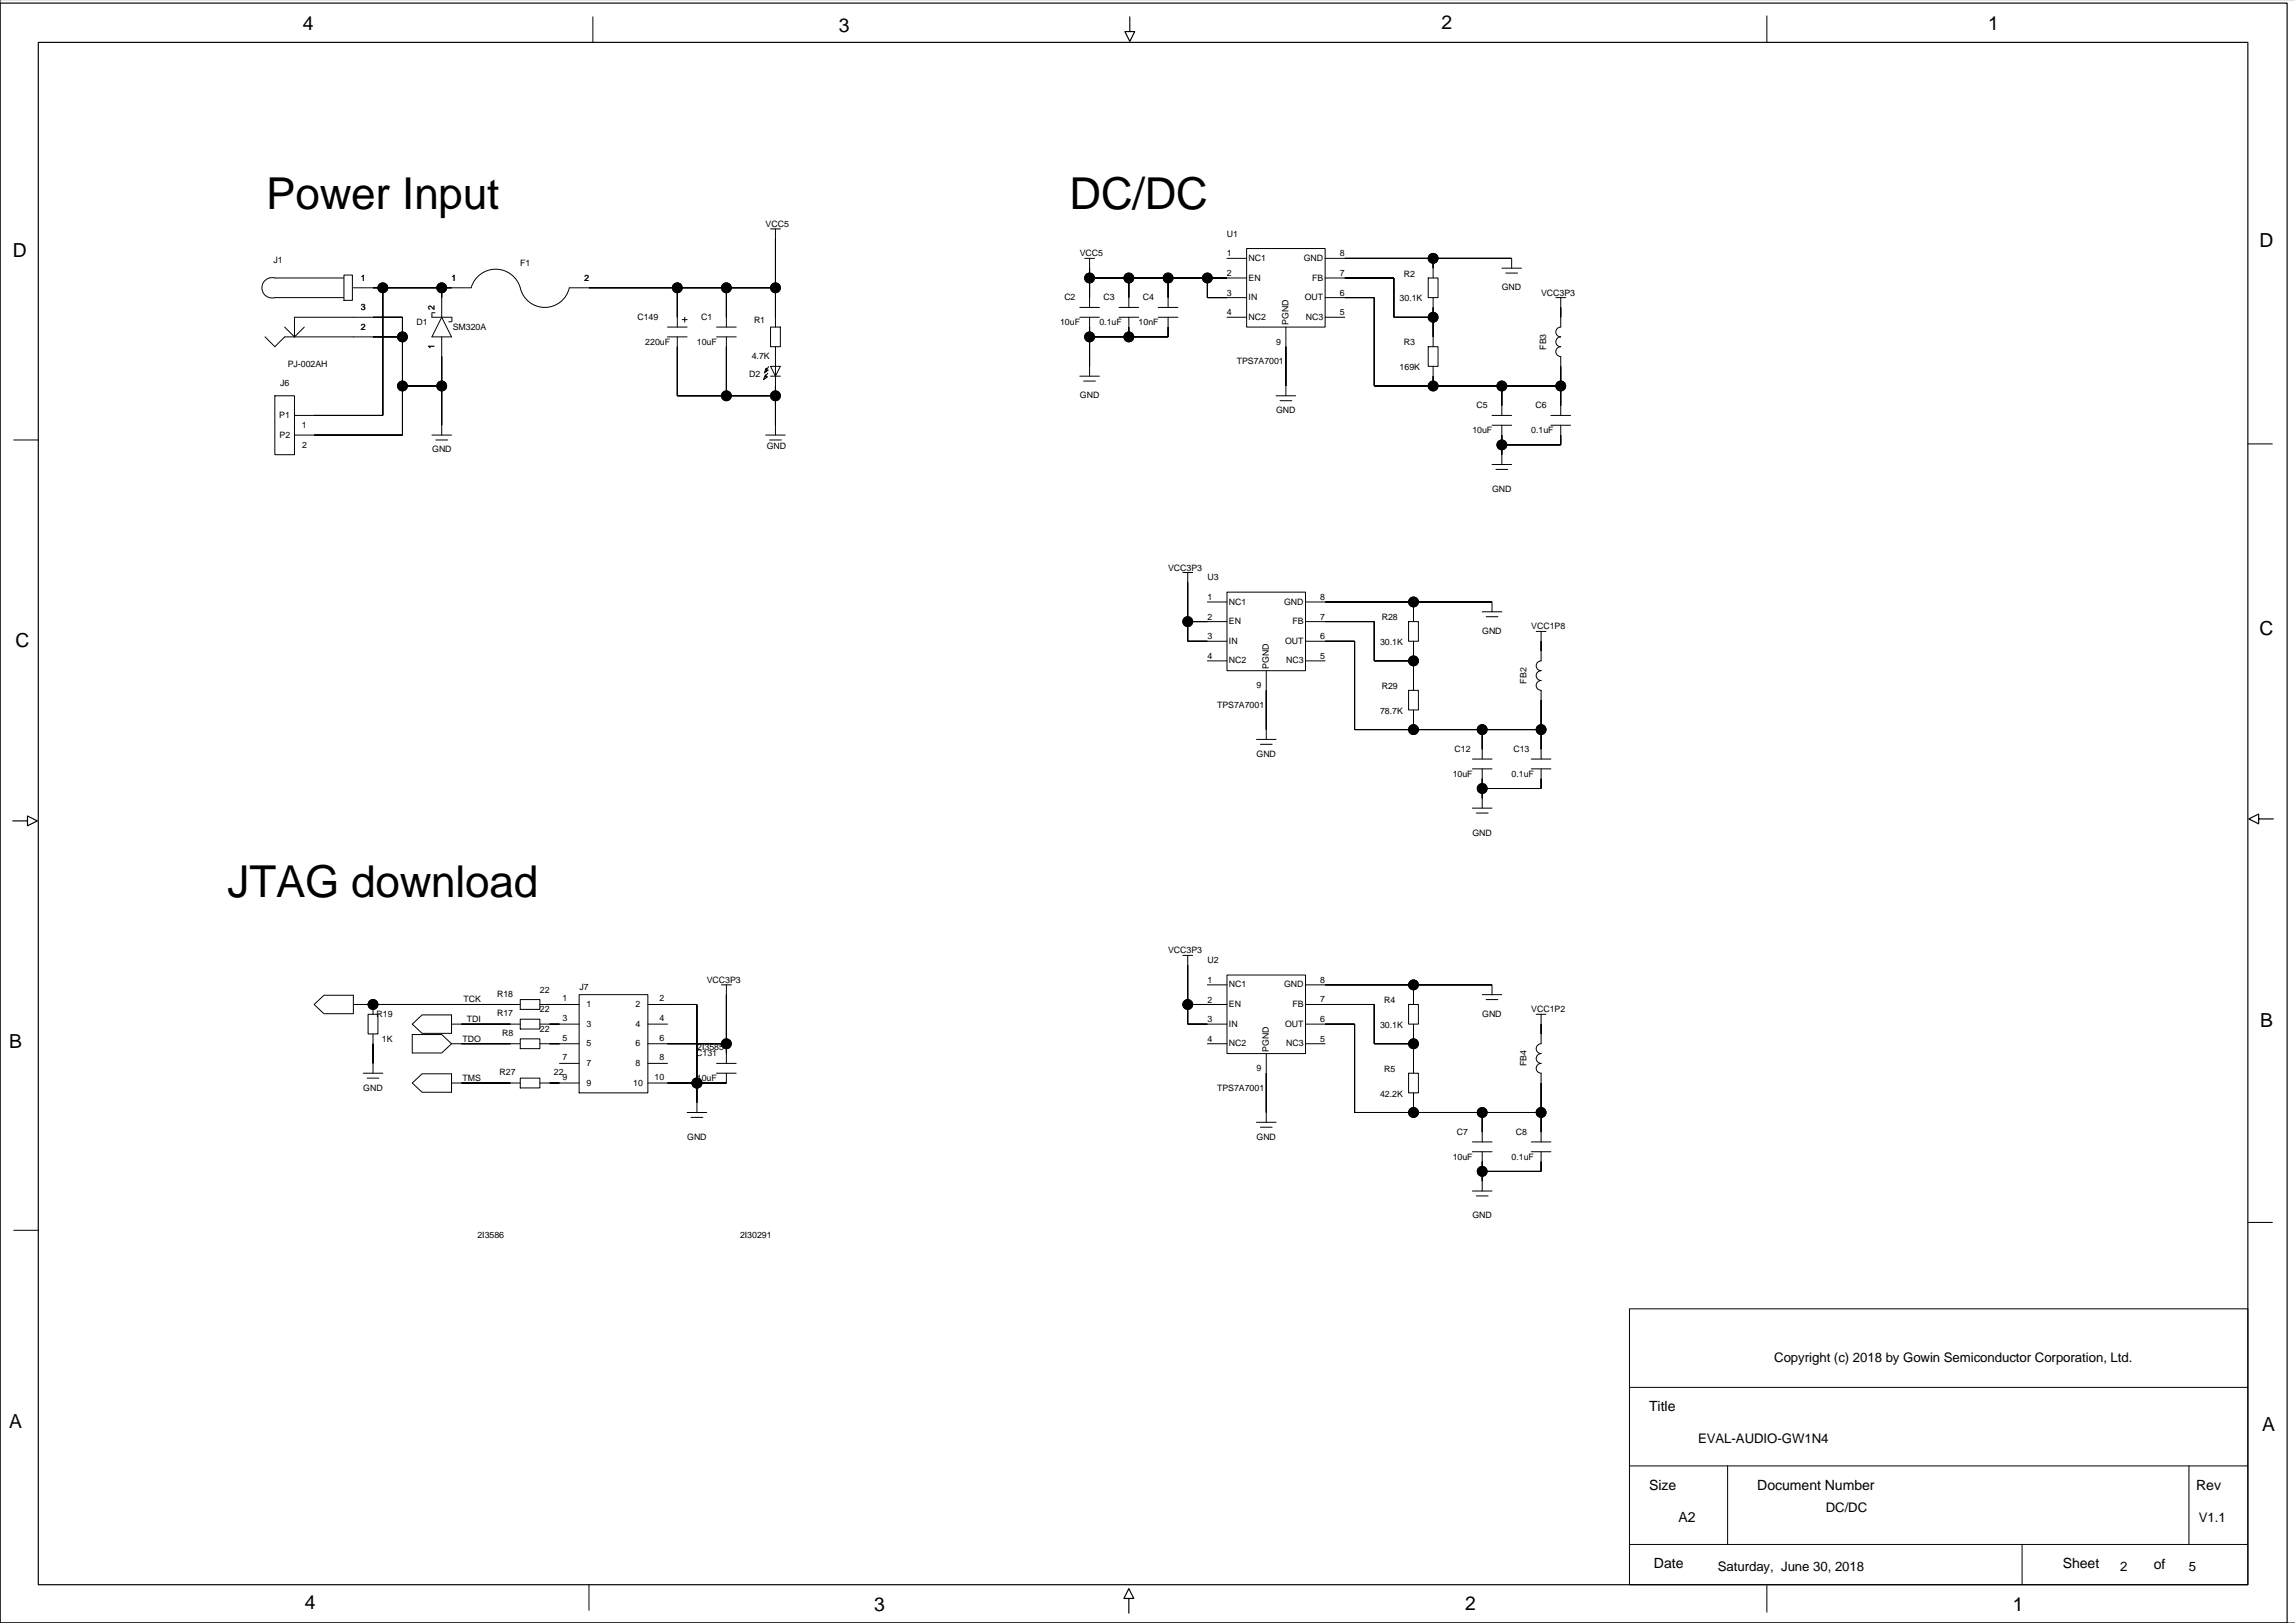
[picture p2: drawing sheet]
<svg xmlns="http://www.w3.org/2000/svg" width="594mm" height="420mm" viewBox="0 0 594 420" stroke-linecap="round" stroke-linejoin="round" font-family="sans-serif">
<defs><g id="words">
<g font-size="11.4">
<text x="68.9" y="54.1">Power Input</text>
<text x="276.7" y="54.1">DC/DC</text>
<text x="58.9" y="231.9">JTAG download</text>
</g>
<g font-size="5">
<text x="78.4" y="7.9">4</text>
<text x="217" y="8.4">3</text>
<text x="372.9" y="7.6">2</text>
<text x="514.4" y="7.9">1</text>
<text x="584.6" y="64">D</text>
<text x="3.3" y="66.5">D</text>
<text x="4" y="167.4">C</text>
<text x="584.6" y="164.3">C</text>
<text x="584.7" y="265.6">B</text>
<text x="2.4" y="271">B</text>
<text x="2.4" y="369.5">A</text>
<text x="585.2" y="370.3">A</text>
<text x="78.9" y="416.2">4</text>
<text x="226.2" y="416.7">3</text>
<text x="379" y="416.5">2</text>
<text x="520.7" y="416.7">1</text>
</g>
<g font-size="3.6">
<text x="426.6" y="365">Title</text>
<text x="426.6" y="385.3">Size</text>
<text x="454.6" y="385.3">Document Number</text>
<text x="568.2" y="385.3">Rev</text>
<text x="434.2" y="393.6">A2</text>
<text x="427.9" y="405.7">Date</text>
<text x="533.6" y="405.7">Sheet</text>
<text x="557.2" y="405.9">of</text>
</g>
<g font-size="3.4">
<text x="459" y="352.3">Copyright (c) 2018 by Gowin Semiconductor Corporation, Ltd.</text>
<text x="439.3" y="373.3">EVAL-AUDIO-GW1N4</text>
<text x="472.3" y="391.1">DC/DC</text>
<text x="568.8" y="393.6">V1.1</text>
<text x="444.4" y="406.3">Saturday, June 30, 2018</text>
<text x="548.5" y="406.3">2</text>
<text x="566.3" y="406.3">5</text>
</g>
<g font-size="2.3">
<text x="198.1" y="58.7">VCC5</text>
<text x="317.4" y="61.2">U1</text>
<text x="70.8" y="68.1">J1</text>
<text x="134.6" y="68.9">F1</text>
<text x="279.3" y="66.3">VCC5</text>
<text x="317.4" y="71.4">2</text>
<text x="317.4" y="66.3">1</text>
<text x="323" y="67.5">NC1</text>
<text x="337.3" y="67.5">GND</text>
<text x="346.6" y="66.3">8</text>
<text x="346.6" y="71.4">7</text>
<text x="363.2" y="71.5">R2</text>
<text x="93.3" y="72.6">1</text>
<text x="116.8" y="72.7">1</text>
<text x="151.2" y="72.7">2</text>
<text x="275.4" y="77.7">C2</text>
<text x="285.5" y="77.7">C3</text>
<text x="295.7" y="77.7">C4</text>
<text x="317.4" y="76.5">3</text>
<text x="323" y="72.6">EN</text>
<text x="323" y="77.7">IN</text>
<text x="337.5" y="77.7">OUT</text>
<text x="339.4" y="72.6">FB</text>
<text x="346.6" y="76.5">6</text>
<text x="362.1" y="78">30.1K</text>
<text x="388.5" y="75.1">GND</text>
<text x="398.7" y="76.5">VCC3P3</text>
<text x="93.3" y="80.2">3</text>
<text x="112.4" y="80.2" transform="rotate(-90 112.4 80.2)">2</text>
<text x="164.9" y="82.7">C149</text>
<text x="181.4" y="82.7">C1</text>
<text x="195.1" y="83.5">R1</text>
<text x="317.4" y="81.6">4</text>
<text x="323" y="82.7">NC2</text>
<text x="337.8" y="82.7">NC3</text>
<text x="346.6" y="81.5">5</text>
<text x="93.3" y="85.3">2</text>
<text x="107.8" y="84.1">D1</text>
<text x="117.1" y="85.2">SM320A</text>
<text x="166.9" y="89.2">220uF</text>
<text x="180.3" y="89.2">10uF</text>
<text x="274.3" y="84.1">10uF</text>
<text x="284.4" y="84.1">0.1uF</text>
<text x="294.6" y="84.1">10nF</text>
<text x="330.1" y="89.2">9</text>
<text x="333.3" y="84.1" transform="rotate(-90 333.3 84.1)">PGND</text>
<text x="363.2" y="89.3">R3</text>
<text x="74.4" y="94.9">PJ-002AH</text>
<text x="112.4" y="90.3" transform="rotate(-90 112.4 90.3)">1</text>
<text x="194.5" y="92.8">4.7K</text>
<text x="320" y="94.3">TPS7A7001</text>
<text x="362.1" y="95.7">169K</text>
<text x="400" y="90.5" transform="rotate(-90 400 90.5)">FB3</text>
<text x="72.5" y="100">J6</text>
<text x="193.8" y="97.4">D2</text>
<text x="279.4" y="103.1">GND</text>
<text x="330.2" y="106.9">GND</text>
<text x="382" y="105.6">C5</text>
<text x="397.2" y="105.6">C6</text>
<text x="72.3" y="108.1">P1</text>
<text x="72.3" y="113.2">P2</text>
<text x="78.1" y="110.7">1</text>
<text x="380.9" y="112">10uF</text>
<text x="396.1" y="112">0.1uF</text>
<text x="78.1" y="115.8">2</text>
<text x="111.8" y="117">GND</text>
<text x="198.4" y="116.1">GND</text>
<text x="386" y="127.3">GND</text>
<text x="302.2" y="147.6">VCC3P3</text>
<text x="312.3" y="150.1">U3</text>
<text x="312.3" y="155.2">1</text>
<text x="341.6" y="155.2">8</text>
<text x="312.3" y="160.3">2</text>
<text x="317.9" y="156.4">NC1</text>
<text x="317.9" y="161.5">EN</text>
<text x="332.2" y="156.4">GND</text>
<text x="334.4" y="161.5">FB</text>
<text x="341.6" y="160.3">7</text>
<text x="357.5" y="160.4">R28</text>
<text x="312.3" y="165.4">3</text>
<text x="317.9" y="166.5">IN</text>
<text x="332.5" y="166.5">OUT</text>
<text x="341.6" y="165.3">6</text>
<text x="357" y="166.8">30.1K</text>
<text x="383.5" y="164">GND</text>
<text x="396.1" y="162.8">VCC1P8</text>
<text x="312.3" y="170.4">4</text>
<text x="317.9" y="171.6">NC2</text>
<text x="328.3" y="173" transform="rotate(-90 328.3 173)">PGND</text>
<text x="332.7" y="171.6">NC3</text>
<text x="341.6" y="170.4">5</text>
<text x="325" y="178.1">9</text>
<text x="357.5" y="178.2">R29</text>
<text x="394.9" y="176.8" transform="rotate(-90 394.9 176.8)">FB2</text>
<text x="314.9" y="183.1">TPS7A7001</text>
<text x="357" y="184.6">78.7K</text>
<text x="325.1" y="195.8">GND</text>
<text x="376.3" y="194.5">C12</text>
<text x="391.5" y="194.5">C13</text>
<text x="375.8" y="200.9">10uF</text>
<text x="391.1" y="200.9">0.1uF</text>
<text x="380.9" y="216.1">GND</text>
<text x="302.2" y="246.6">VCC3P3</text>
<text x="312.3" y="249.2">U2</text>
<text x="128.6" y="257.8">R18</text>
<text x="139.7" y="256.8">22</text>
<text x="149.9" y="256.2">J7</text>
<text x="182.8" y="254.2">VCC3P3</text>
<text x="312.3" y="254.2">1</text>
<text x="317.9" y="255.4">NC1</text>
<text x="332.2" y="255.4">GND</text>
<text x="341.6" y="254.2">8</text>
<text x="97.4" y="263">R19</text>
<text x="119.9" y="259.3">TCK</text>
<text x="128.6" y="262.9">R17</text>
<text x="139.7" y="261.9">22</text>
<text x="145.6" y="259">1</text>
<text x="151.7" y="260.5">1</text>
<text x="164.4" y="260.5">2</text>
<text x="170.6" y="259">2</text>
<text x="312.3" y="259.3">2</text>
<text x="317.9" y="260.5">EN</text>
<text x="334.4" y="260.5">FB</text>
<text x="341.6" y="259.3">7</text>
<text x="358.1" y="259.5">R4</text>
<text x="383.5" y="263">GND</text>
<text x="396.1" y="261.8">VCC1P2</text>
<text x="98.8" y="269.5">1K</text>
<text x="119.7" y="269.5">TDO</text>
<text x="120.8" y="264.4">TDI</text>
<text x="129.9" y="268">R8</text>
<text x="139.7" y="266.9">22</text>
<text x="145.6" y="264.1">3</text>
<text x="145.6" y="269.2">5</text>
<text x="151.7" y="265.6">3</text>
<text x="164.4" y="265.6">4</text>
<text x="170.6" y="269.2">6</text>
<text x="170.6" y="264.1">4</text>
<text x="312.3" y="269.5">4</text>
<text x="312.3" y="264.4">3</text>
<text x="317.9" y="265.6">IN</text>
<text x="332.5" y="265.6">OUT</text>
<text x="341.6" y="264.4">6</text>
<text x="341.6" y="269.5">5</text>
<text x="357" y="265.9">30.1K</text>
<text x="145.6" y="274.2">7</text>
<text x="151.7" y="270.7">5</text>
<text x="151.7" y="275.7">7</text>
<text x="164.4" y="275.7">8</text>
<text x="164.4" y="270.7">6</text>
<text x="170.6" y="274.2">8</text>
<text x="180.1" y="273.2">C131</text>
<text x="180.4" y="271.6">2I3585</text>
<text x="317.9" y="270.7">NC2</text>
<text x="328.3" y="272" transform="rotate(-90 328.3 272)">PGND</text>
<text x="332.7" y="270.7">NC3</text>
<text x="394.9" y="275.9" transform="rotate(-90 394.9 275.9)">FB4</text>
<text x="119.7" y="279.6">TMS</text>
<text x="129.3" y="278.1">R27</text>
<text x="143.3" y="278.1">22</text>
<text x="145.6" y="279.3">9</text>
<text x="151.7" y="280.8">9</text>
<text x="163.8" y="280.8">10</text>
<text x="169.4" y="279.3">10</text>
<text x="180.3" y="279.6">10uF</text>
<text x="325" y="277.1">9</text>
<text x="358.1" y="277.2">R5</text>
<text x="94" y="282.2">GND</text>
<text x="314.9" y="282.2">TPS7A7001</text>
<text x="357" y="283.7">42.2K</text>
<text x="376.9" y="293.5">C7</text>
<text x="392.2" y="293.5">C8</text>
<text x="177.8" y="294.9">GND</text>
<text x="325.1" y="294.9">GND</text>
<text x="375.8" y="299.9">10uF</text>
<text x="391.1" y="299.9">0.1uF</text>
<text x="380.9" y="315.2">GND</text>
<text x="123.5" y="320.3">2I3586</text>
<text x="191.5" y="320.3">2I30291</text>
</g>
</g></defs>
<g fill="none" stroke="#000" stroke-width=".26">
<path d="M0 -.1v419.9h593.8M153.4 4.4v6.6M457.1 4.1v6.9M199.3 59.2h2.6M200.6 59.2v25.4M205.7 56.7h.1M71.1 71.9h17.8M71.1 77h17.8M71.1 71.9a2.64 2.64 0 0 0-3.3 2.5 2.64 2.64 0 0 0 3.3 2.6M89 71.1h2.2v6.6h-2.2zM91.4 74.4h30.5M99 74.4v33.1h-22.8"/>
<path d="M114.3 74.4v7.7M121.9 74.4a6.6 6.6 0 0 1 6.3-4.8 6.6 6.6 0 0 1 6.4 4.8M175.2 74.4v10.2M187.9 74.4v10.2M200.6 61.7h.1M200.6 74.4l-53.3 .1a6.5 6.5 0 0 1-6.4 5 6.5 6.5 0 0 1-6.3-5M279.3 79.5h5.1M280.6 66.8h2.5M281.9 69.4h.1M281.9 71.9h40.6M281.9 66.8v12.7M287 64.3h.1"/>
<path d="M289.5 79.5h5.1M292 71.9v7.6M299.7 79.5h5M302.2 71.9v7.6M312.3 71.9v5.1h10.2M317.4 66.8h5.1M322.5 64.3h20.3v20.3h-20.3zM342.8 71.9h17.8v10.2h10.2M342.8 77h12.7v22.8h48.3M342.8 66.8h48.3v2.6M369.5 71.9h2.5v5.1h-2.5zM370.8 66.8v5.1"/>
<path d="M370.8 77v12.7M388.5 69.4h5.1M389.5 70.6h3.1M402.5 77h2.5M403.8 79.5h.1M403.8 77v7.6a1.27 1.27 0 0 0-1.3 1.3 1.27 1.27 0 0 0 1.3 1.2 1.27 1.27 0 0 0-1.3 1.3 1.27 1.27 0 0 0 1.3 1.3 1.27 1.27 0 0 0-1.3 1.3 1.27 1.27 0 0 0 1.3 1.2v15.3M408.8 74.4h.1M68.6 87.1l2.5 2.6 2.5-2.6h30.5M73.6 84.6l2.6 2.5M76.2 87.1v-5h27.9v30.4h-27.9M78.7 84.6l-2.5 2.5M104.1 99.8h10.2"/>
<path d="M111.7 80.9v1.2h5.1M111.8 80.9h.7M114.3 87.1v25.4M114.3 82.1l2.5 5h-5.1zM116.1 83.2h.7M116.9 82.1v1.1M172.7 87.1h5.1M172.7 84.6h5.1M175.2 87.1v15.3h25.4M176.5 82.7h1.3M177.2 82.1v1.2M185.4 87.1h5.1"/>
<path d="M185.4 84.6h5.1M187.9 87.1v15.3M198 96.9v.6h.5l-1 .7zM198.2 95.2v.5h.5l-1 .8zM198.6 96.5l-.6 .9M198.8 94.9l-.6 .8M199.3 94.8h2.6l-1.3 2.5zM199.3 84.6h2.6v5.1h-2.6zM199.3 97.3h2.6M200.6 92.2h.1M200.6 99.8h.1M200.6 89.7v22.8"/>
<path d="M279.3 82.1h5.1M279.3 97.3h5.1M280.4 98.6h3M281.9 82.1v15.2M289.5 82.1h5.1M292 82.1v5M299.7 82.1h5M302.2 82.1v5h-20.3M317.4 82.1h5.1M332.7 84.6v17.8M342.8 82.1h5.1M369.5 89.7h2.5v5.1h-2.5z"/>
<path d="M370.8 94.8v5M388.5 99.8v7.7M3.6 113.8h6.3M71.1 102.4h5.1v15.2h-5.1zM111.7 112.5h5.1M112.8 113.8h3M198.1 112.5h5.1M199.1 113.8h3M330.1 102.4h5.1M331.1 103.6h3.1M386 107.5h5.1M386 110h5.1"/>
<path d="M388.5 110v10.2M401.2 107.5h5.1M401.2 110h5.1M403.8 110v5.1h-15.3M581.5 114.8h6.4M386 120.2h5.1M387 121.4h3.1M306 148.1h2.5M307.3 150.6h.1M307.3 148.1v17.8h10.1M312.3 145.5h.1M312.3 155.7h5.1"/>
<path d="M317.4 153.2h20.3v20.3h-20.3zM337.7 155.7h48.3v2.5M365.7 155.7v5.1M383.5 158.2h5M384.5 159.5h3M307.3 160.8h10.1M312.3 170.9h5.1M327.6 173.5v17.8M337.7 165.9h12.7v22.8h48.3M337.7 160.8h17.8v10.1h10.2M337.7 170.9h5.1M364.4 178.6h2.5v5h-2.5z"/>
<path d="M364.4 160.8h2.5v5.1h-2.5zM365.7 165.9v12.7M397.4 163.3h2.6M398.7 165.9h.1M398.7 163.3v7.6a1.27 1.27 0 0 0-1.3 1.3 1.27 1.27 0 0 0 1.3 1.3 1.27 1.27 0 0 0-1.3 1.3 1.27 1.27 0 0 0 1.3 1.2 1.27 1.27 0 0 0-1.3 1.3 1.27 1.27 0 0 0 1.3 1.3v17.7M403.8 160.8h.1M325 191.3h5.1M326.1 192.5h3M365.7 183.6v5.1M380.9 196.3h5.1M380.9 198.9h5.1M383.5 188.7v7.6"/>
<path d="M383.5 198.9v10.1M396.1 196.3h5.1M396.1 198.9h5.1M398.7 198.9v5.1h-15.2M380.9 209h5.1M381.9 210.3h3.1M81.3 259.8l2.5-2.4h7.6v4.8h-7.6zM91.4 259.8h43.2M96.5 259.8h.1M96.5 259.8v2.6M134.6 258.6h5.1v2.5h-5.1zM139.7 259.8h10.1"/>
<path d="M149.8 257.3h17.8v25.4h-17.8zM167.6 259.8h12.7v28M186.6 254.7h2.6M187.9 257.3h.1M187.9 254.7v20.4M193 252.2h.1M306 247.1h2.5M307.3 249.7h.1M307.3 247.1v17.8h10.1M307.3 259.8h10.1M312.3 244.6h.1M312.3 254.7h5.1"/>
<path d="M317.4 252.2h20.3v20.3h-20.3zM337.7 259.8h17.8v10.2h10.2M337.7 254.7h48.3v2.6M364.4 259.8h2.5v5.1h-2.5zM365.7 254.7v5.1M383.5 257.3h5M384.5 258.6h3M403.8 259.8h.1M94 277.6h5M95 278.9h3M95.2 262.4h2.6v5h-2.6zM96.5 267.4v10.2"/>
<path d="M106.7 264.9l2.5-2.4h7.6v4.8h-7.6zM106.7 267.6h7.6l2.5 2.4-2.5 2.4h-7.6zM116.8 264.9h17.8M116.8 270h17.8M134.6 263.6h5.1v2.6h-5.1zM134.6 268.7h5.1v2.5h-5.1zM134.6 278.9h5.1v2.5h-5.1zM139.7 264.9h10.1M139.7 270h10.1M144.7 275.1h5.1M167.6 264.9h5.1M167.6 270h20.3"/>
<path d="M167.6 275.1h5.1M185.4 277.6h5.1M185.4 275.1h5.1M187.9 277.6v2.5h-20.3M312.3 270h5.1M327.6 272.5v17.8M337.7 264.9h12.7v22.9h48.3M337.7 270h5.1M364.4 277.6h2.5v5.1h-2.5zM365.7 264.9v12.7M397.4 262.4h2.6M398.7 264.9h.1"/>
<path d="M398.7 262.4v7.6a1.27 1.27 0 0 0-1.3 1.2 1.27 1.27 0 0 0 1.3 1.3 1.27 1.27 0 0 0-1.3 1.3 1.27 1.27 0 0 0 1.3 1.3 1.27 1.27 0 0 0-1.3 1.2 1.27 1.27 0 0 0 1.3 1.3v17.8M106.7 280.1l2.5-2.3h7.6v4.7h-7.6zM116.8 280.1h17.8M139.7 280.1h10.1M177.8 287.8h5M178.8 289h3M180.3 280.1h.1M325 290.3h5.1M326.1 291.6h3M365.7 282.7v5.1M380.9 295.4h5.1M380.9 297.9h5.1"/>
<path d="M383.5 287.8v7.6M383.5 297.9v10.2M396.1 295.4h5.1M396.1 297.9h5.1M398.7 297.9v5.1h-15.2M3.6 318.2h6.3M380.9 308.1h5.1M381.9 309.3h3.1M581.5 316.2h6.4M421.5 338.5h160v71.4h-160zM421.5 358.9h160M421.5 379.2h160"/>
<path d="M446.9 379.2v20.3M566.3 379.2v20.3M421.5 399.5h160M523.1 399.5v10.1M152.4 409.9v6.6M457.1 410.2v6.8"/>
<circle cx="99" cy="74.4" r="1.27"/>
<circle cx="114.3" cy="74.4" r="1.27"/>
<circle cx="175.2" cy="74.4" r="1.27"/>
<circle cx="187.9" cy="74.4" r="1.27"/>
<circle cx="200.6" cy="74.4" r="1.27"/>
<circle cx="281.9" cy="71.9" r="1.27"/>
<circle cx="292" cy="71.9" r="1.27"/>
<circle cx="302.2" cy="71.9" r="1.27"/>
<circle cx="312.3" cy="71.9" r="1.27"/>
<circle cx="370.8" cy="66.8" r="1.27"/>
<circle cx="104.1" cy="99.8" r="1.27"/>
<circle cx="104.1" cy="87.1" r="1.27"/>
<circle cx="114.3" cy="99.8" r="1.27"/>
<circle cx="281.9" cy="87.1" r="1.27"/>
<circle cx="292" cy="87.1" r="1.27"/>
<circle cx="370.8" cy="82.1" r="1.27"/>
<circle cx="370.8" cy="99.8" r="1.27"/>
<circle cx="388.5" cy="99.8" r="1.27"/>
<circle cx="403.8" cy="99.8" r="1.27"/>
<circle cx="187.9" cy="102.4" r="1.27"/>
<circle cx="200.6" cy="102.4" r="1.27"/>
<circle cx="388.5" cy="115.1" r="1.27"/>
<circle cx="365.7" cy="155.7" r="1.27"/>
<circle cx="307.3" cy="160.8" r="1.27"/>
<circle cx="365.7" cy="170.9" r="1.27"/>
<circle cx="365.7" cy="188.7" r="1.27"/>
<circle cx="383.5" cy="188.7" r="1.27"/>
<circle cx="398.7" cy="188.7" r="1.27"/>
<circle cx="383.5" cy="204" r="1.27"/>
<circle cx="96.5" cy="259.8" r="1.27"/>
<circle cx="307.3" cy="259.8" r="1.27"/>
<circle cx="365.7" cy="254.7" r="1.27"/>
<circle cx="187.9" cy="270" r="1.27"/>
<circle cx="365.7" cy="270" r="1.27"/>
<circle cx="180.3" cy="280.1" r="1.27"/>
<circle cx="365.7" cy="287.8" r="1.27"/>
<circle cx="383.5" cy="287.8" r="1.27"/>
<circle cx="398.7" cy="287.8" r="1.27"/>
<circle cx="383.5" cy="303" r="1.27"/>
</g>
<path d="M0 .8h591.7v419h-591.7zM9.9 11h571.6v398.9h-571.6zM292.3 4.4v3.8h-1.3l1.3 2.5 1.3-2.5h-1.3M3.3 212.3h3.8v1.3l2.5-1.3-2.5-1.2v1.2M584.3 211.8v1.3l-2.5-1.3 2.5-1.2v1.2h3.8M292 413.5h-1.2l1.2-2.6 1.3 2.6h-1.3v3.8" fill="none" stroke="#000" stroke-width=".3"/>
<g fill="#000" stroke="#000" stroke-width=".26">
<path d="M99 74.4v33.1z" fill-rule="evenodd"/>
<path d="M96.5 74.4h2.5z" fill-rule="evenodd"/>
<path d="M99 74.4h15.3z" fill-rule="evenodd"/>
<path d="M114.3 74.4v2.6z" fill-rule="evenodd"/>
<path d="M114.3 74.4h2.5z" fill-rule="evenodd"/>
<path d="M175.2 74.4v7.7z" fill-rule="evenodd"/>
<path d="M152.4 74.4h22.8z" fill-rule="evenodd"/>
<path d="M187.9 74.4v7.7z" fill-rule="evenodd"/>
<path d="M175.2 74.4h12.7z" fill-rule="evenodd"/>
<path d="M200.6 61.7v12.7z" fill-rule="evenodd"/>
<path d="M200.6 74.4v7.7z" fill-rule="evenodd"/>
<path d="M187.9 74.4h12.7z" fill-rule="evenodd"/>
<path d="M281.9 71.9v5.1z" fill-rule="evenodd"/>
<path d="M281.9 69.4v2.5z" fill-rule="evenodd"/>
<path d="M292 71.9v5.1z" fill-rule="evenodd"/>
<path d="M281.9 71.9h10.1z" fill-rule="evenodd"/>
<path d="M302.2 71.9v5.1z" fill-rule="evenodd"/>
<path d="M292 71.9h10.2z" fill-rule="evenodd"/>
<path d="M312.3 71.9v5.1z" fill-rule="evenodd"/>
<path d="M302.2 71.9h10.1z" fill-rule="evenodd"/>
<path d="M312.3 77h5.1z" fill-rule="evenodd"/>
<path d="M312.3 71.9h5.1z" fill-rule="evenodd"/>
<path d="M347.9 77h7.6z" fill-rule="evenodd"/>
<path d="M355.5 77v22.8z" fill-rule="evenodd"/>
<path d="M347.9 71.9h12.7z" fill-rule="evenodd"/>
<path d="M360.6 71.9v10.2z" fill-rule="evenodd"/>
<path d="M347.9 66.8h22.9z" fill-rule="evenodd"/>
<path d="M370.8 66.8v2.6z" fill-rule="evenodd"/>
<path d="M370.8 79.5v2.6z" fill-rule="evenodd"/>
<path d="M370.8 66.8h20.3z" fill-rule="evenodd"/>
<path d="M403.8 79.5v2.6z" fill-rule="evenodd"/>
<path d="M104.1 99.8v12.7z" fill-rule="evenodd"/>
<path d="M104.1 87.1v12.7z" fill-rule="evenodd"/>
<path d="M96.5 82.1h7.6z" fill-rule="evenodd"/>
<path d="M104.1 82.1v5z" fill-rule="evenodd"/>
<path d="M96.5 87.1h7.6z" fill-rule="evenodd"/>
<path d="M104.1 99.8h10.2z" fill-rule="evenodd"/>
<path d="M114.3 99.8v10.2z" fill-rule="evenodd"/>
<path d="M114.3 92.2v7.6z" fill-rule="evenodd"/>
<path d="M175.2 89.7v12.7z" fill-rule="evenodd"/>
<path d="M187.9 89.7v12.7z" fill-rule="evenodd"/>
<path d="M200.6 99.8v2.6z" fill-rule="evenodd"/>
<path d="M281.9 84.6v2.5z" fill-rule="evenodd"/>
<path d="M281.9 87.1v7.7z" fill-rule="evenodd"/>
<path d="M292 84.6v2.5z" fill-rule="evenodd"/>
<path d="M281.9 87.1h10.1z" fill-rule="evenodd"/>
<path d="M302.2 84.6v2.5z" fill-rule="evenodd"/>
<path d="M292 87.1h10.2z" fill-rule="evenodd"/>
<path d="M332.7 89.7v10.1z" fill-rule="evenodd"/>
<path d="M370.8 82.1v5z" fill-rule="evenodd"/>
<path d="M360.6 82.1h10.2z" fill-rule="evenodd"/>
<path d="M370.8 97.3v2.5z" fill-rule="evenodd"/>
<path d="M355.5 99.8h15.3z" fill-rule="evenodd"/>
<path d="M388.5 99.8v5.1z" fill-rule="evenodd"/>
<path d="M370.8 99.8h17.7z" fill-rule="evenodd"/>
<path d="M403.8 99.8v5.1z" fill-rule="evenodd"/>
<path d="M388.5 99.8h15.3z" fill-rule="evenodd"/>
<path d="M403.8 94.8v5z" fill-rule="evenodd"/>
<path d="M81.3 107.5h17.7z" fill-rule="evenodd"/>
<path d="M81.3 112.5h22.8z" fill-rule="evenodd"/>
<path d="M175.2 102.4h12.7z" fill-rule="evenodd"/>
<path d="M200.6 102.4v7.6z" fill-rule="evenodd"/>
<path d="M187.9 102.4h12.7z" fill-rule="evenodd"/>
<path d="M388.5 115.1v2.5z" fill-rule="evenodd"/>
<path d="M388.5 112.5v2.6z" fill-rule="evenodd"/>
<path d="M388.5 115.1h15.3z" fill-rule="evenodd"/>
<path d="M403.8 112.5v2.6z" fill-rule="evenodd"/>
<path d="M307.3 150.6v10.2z" fill-rule="evenodd"/>
<path d="M365.7 155.7v2.5z" fill-rule="evenodd"/>
<path d="M342.8 155.7h22.9z" fill-rule="evenodd"/>
<path d="M365.7 155.7h20.3z" fill-rule="evenodd"/>
<path d="M307.3 160.8v5.1z" fill-rule="evenodd"/>
<path d="M307.3 165.9h5z" fill-rule="evenodd"/>
<path d="M307.3 160.8h5z" fill-rule="evenodd"/>
<path d="M327.6 178.6v10.1z" fill-rule="evenodd"/>
<path d="M342.8 165.9h7.6z" fill-rule="evenodd"/>
<path d="M350.4 165.9v22.8z" fill-rule="evenodd"/>
<path d="M342.8 160.8h12.7z" fill-rule="evenodd"/>
<path d="M355.5 160.8v10.1z" fill-rule="evenodd"/>
<path d="M355.5 170.9h10.2z" fill-rule="evenodd"/>
<path d="M365.7 170.9v5.1z" fill-rule="evenodd"/>
<path d="M365.7 168.4v2.5z" fill-rule="evenodd"/>
<path d="M398.7 165.9v2.5z" fill-rule="evenodd"/>
<path d="M365.7 186.2v2.5z" fill-rule="evenodd"/>
<path d="M350.4 188.7h15.3z" fill-rule="evenodd"/>
<path d="M383.5 188.7v5.1z" fill-rule="evenodd"/>
<path d="M365.7 188.7h17.8z" fill-rule="evenodd"/>
<path d="M398.7 188.7v5.1z" fill-rule="evenodd"/>
<path d="M383.5 188.7h15.2z" fill-rule="evenodd"/>
<path d="M398.7 181.1v7.6z" fill-rule="evenodd"/>
<path d="M383.5 201.4v2.6z" fill-rule="evenodd"/>
<path d="M383.5 204v2.5z" fill-rule="evenodd"/>
<path d="M383.5 204h15.2z" fill-rule="evenodd"/>
<path d="M398.7 201.4v2.6z" fill-rule="evenodd"/>
<path d="M94 259.8h2.5z" fill-rule="evenodd"/>
<path d="M96.5 259.8h35.6z" fill-rule="evenodd"/>
<path d="M142.2 259.8h2.5z" fill-rule="evenodd"/>
<path d="M172.7 259.8h7.6z" fill-rule="evenodd"/>
<path d="M180.3 259.8v20.3z" fill-rule="evenodd"/>
<path d="M187.9 257.3v12.7z" fill-rule="evenodd"/>
<path d="M307.3 259.8v5.1z" fill-rule="evenodd"/>
<path d="M307.3 249.7v10.1z" fill-rule="evenodd"/>
<path d="M307.3 259.8h5z" fill-rule="evenodd"/>
<path d="M342.8 259.8h12.7z" fill-rule="evenodd"/>
<path d="M355.5 259.8v10.2z" fill-rule="evenodd"/>
<path d="M342.8 254.7h22.9z" fill-rule="evenodd"/>
<path d="M365.7 254.7v2.6z" fill-rule="evenodd"/>
<path d="M365.7 254.7h20.3z" fill-rule="evenodd"/>
<path d="M96.5 270v5.1z" fill-rule="evenodd"/>
<path d="M119.4 264.9h12.7z" fill-rule="evenodd"/>
<path d="M119.4 270h12.7z" fill-rule="evenodd"/>
<path d="M142.2 264.9h2.5z" fill-rule="evenodd"/>
<path d="M142.2 270h2.5z" fill-rule="evenodd"/>
<path d="M187.9 270v2.5z" fill-rule="evenodd"/>
<path d="M172.7 270h15.2z" fill-rule="evenodd"/>
<path d="M307.3 264.9h5z" fill-rule="evenodd"/>
<path d="M327.6 277.6v10.2z" fill-rule="evenodd"/>
<path d="M342.8 264.9h7.6z" fill-rule="evenodd"/>
<path d="M350.4 264.9v22.9z" fill-rule="evenodd"/>
<path d="M365.7 270v5.1z" fill-rule="evenodd"/>
<path d="M355.5 270h10.2z" fill-rule="evenodd"/>
<path d="M365.7 267.4v2.6z" fill-rule="evenodd"/>
<path d="M398.7 264.9v2.5z" fill-rule="evenodd"/>
<path d="M119.4 280.1h12.7z" fill-rule="evenodd"/>
<path d="M142.2 280.1h2.5z" fill-rule="evenodd"/>
<path d="M180.3 280.1v5.1z" fill-rule="evenodd"/>
<path d="M172.7 280.1h7.6z" fill-rule="evenodd"/>
<path d="M180.3 280.1h7.6z" fill-rule="evenodd"/>
<path d="M350.4 287.8h15.3z" fill-rule="evenodd"/>
<path d="M365.7 285.2v2.6z" fill-rule="evenodd"/>
<path d="M365.7 287.8h17.8z" fill-rule="evenodd"/>
<path d="M383.5 287.8v5z" fill-rule="evenodd"/>
<path d="M398.7 280.1v7.7z" fill-rule="evenodd"/>
<path d="M383.5 287.8h15.2z" fill-rule="evenodd"/>
<path d="M398.7 287.8v5z" fill-rule="evenodd"/>
<path d="M383.5 303v2.5z" fill-rule="evenodd"/>
<path d="M383.5 300.5v2.5z" fill-rule="evenodd"/>
<path d="M383.5 303h15.2z" fill-rule="evenodd"/>
<path d="M398.7 300.5v2.5z" fill-rule="evenodd"/>
<circle cx="99" cy="74.4" r="1.27"/>
<circle cx="114.3" cy="74.4" r="1.27"/>
<circle cx="175.2" cy="74.4" r="1.27"/>
<circle cx="187.9" cy="74.4" r="1.27"/>
<circle cx="200.6" cy="74.4" r="1.27"/>
<circle cx="281.9" cy="71.9" r="1.27"/>
<circle cx="292" cy="71.9" r="1.27"/>
<circle cx="302.2" cy="71.9" r="1.27"/>
<circle cx="312.3" cy="71.9" r="1.27"/>
<circle cx="370.8" cy="66.8" r="1.27"/>
<circle cx="104.1" cy="99.8" r="1.27"/>
<circle cx="104.1" cy="87.1" r="1.27"/>
<circle cx="114.3" cy="99.8" r="1.27"/>
<circle cx="281.9" cy="87.1" r="1.27"/>
<circle cx="292" cy="87.1" r="1.27"/>
<circle cx="370.8" cy="82.1" r="1.27"/>
<circle cx="370.8" cy="99.8" r="1.27"/>
<circle cx="388.5" cy="99.8" r="1.27"/>
<circle cx="403.8" cy="99.8" r="1.27"/>
<circle cx="187.9" cy="102.4" r="1.27"/>
<circle cx="200.6" cy="102.4" r="1.27"/>
<circle cx="388.5" cy="115.1" r="1.27"/>
<circle cx="365.7" cy="155.7" r="1.27"/>
<circle cx="307.3" cy="160.8" r="1.27"/>
<circle cx="365.7" cy="170.9" r="1.27"/>
<circle cx="365.7" cy="188.7" r="1.27"/>
<circle cx="383.5" cy="188.7" r="1.27"/>
<circle cx="398.7" cy="188.7" r="1.27"/>
<circle cx="383.5" cy="204" r="1.27"/>
<circle cx="96.5" cy="259.8" r="1.27"/>
<circle cx="307.3" cy="259.8" r="1.27"/>
<circle cx="365.7" cy="254.7" r="1.27"/>
<circle cx="187.9" cy="270" r="1.27"/>
<circle cx="365.7" cy="270" r="1.27"/>
<circle cx="180.3" cy="280.1" r="1.27"/>
<circle cx="365.7" cy="287.8" r="1.27"/>
<circle cx="383.5" cy="287.8" r="1.27"/>
<circle cx="398.7" cy="287.8" r="1.27"/>
<circle cx="383.5" cy="303" r="1.27"/>
</g>
<use href="#words"/>
</svg>
